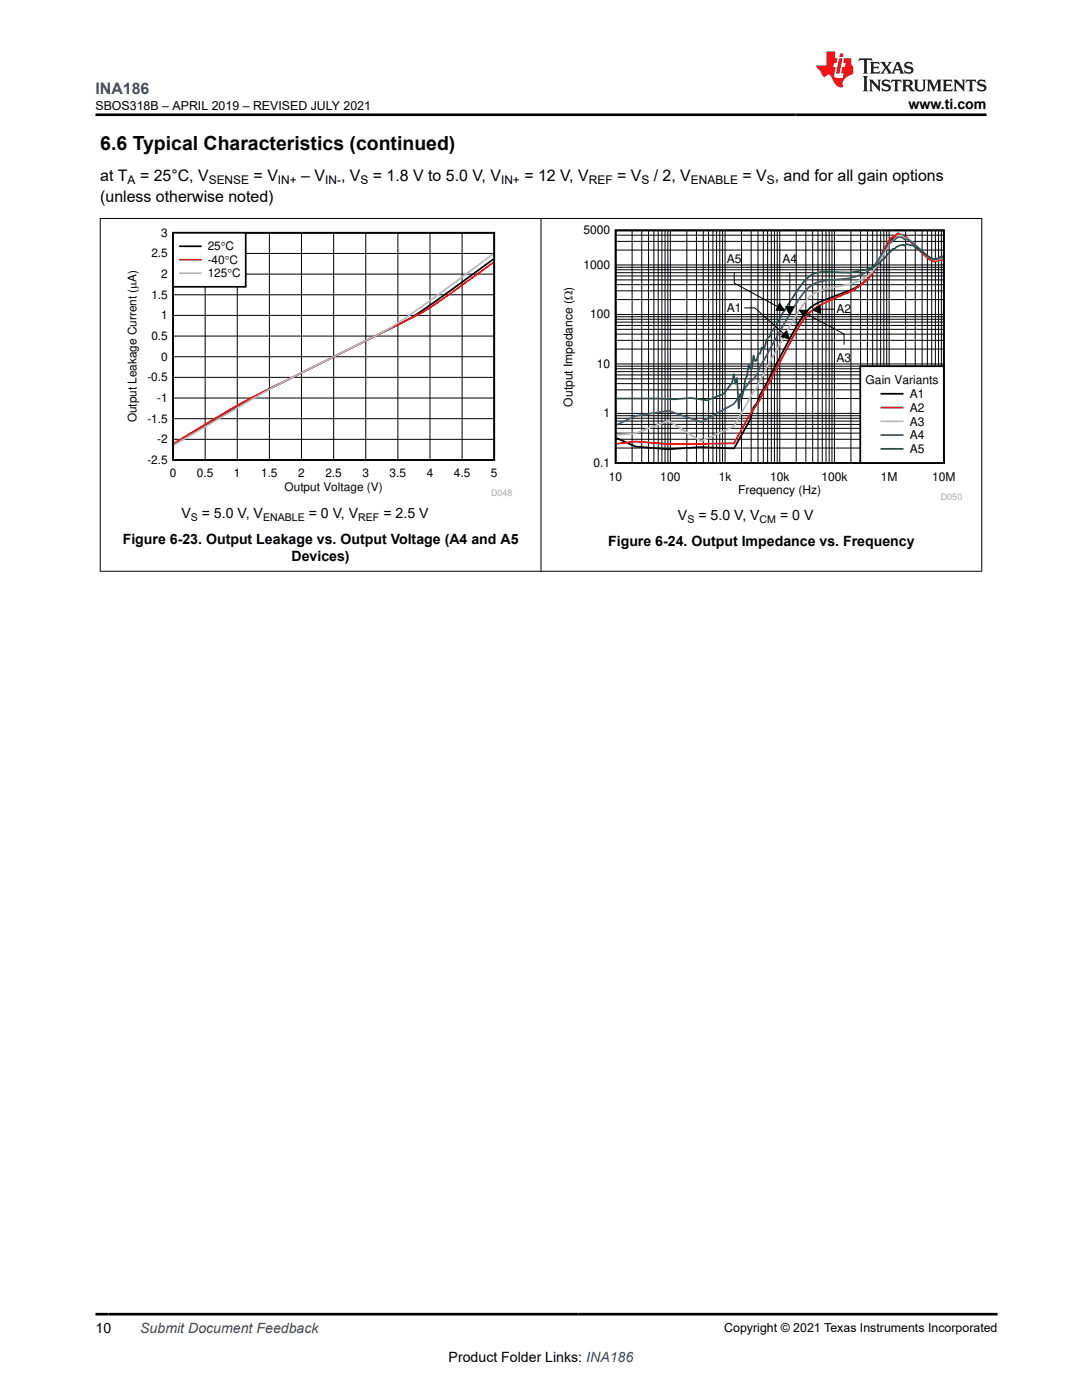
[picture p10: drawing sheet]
<svg xmlns="http://www.w3.org/2000/svg" width="216mm" height="279mm" viewBox="0 0 216 279" stroke-linecap="round" stroke-linejoin="round" font-family="sans-serif">
<defs><g id="words">
<text font-size="3.9" x="20" y="29.9">6.6 Typical Characteristics (continued)</text>
<text font-size="3.2" fill="#00f" x="19" y="18.7">INA186</text>
<g font-size="3.2">
<text x="20" y="40.3">(unless otherwise noted)</text>
<text x="20" y="36.1">at T</text>
<text x="27.9" y="36.1">= 25°C, V</text>
<text x="50.6" y="36.1">= V</text>
<text x="60.1" y="36.1">– V</text>
<text x="68.1" y="36.1">, V</text>
<text x="74.4" y="36.1">= 1.8 V to 5.0 V, V</text>
<text x="104.6" y="36.1">= 12 V, V</text>
<text x="123.1" y="36.1">= V</text>
<text x="130.5" y="36.1">/ 2, V</text>
<text x="148.1" y="36.1">= V , and for all gain options</text>
</g>
<g font-size="2.8">
<text x="181.3" y="21.8">www.ti.com</text>
<text x="36.2" y="103.4">V</text>
<text x="40.3" y="103.4">= 5.0 V, V</text>
<text x="61.6" y="103.4">= 0 V, V</text>
<text x="76.5" y="103.4">= 2.5 V</text>
<text x="135.3" y="103.8">V</text>
<text x="139.4" y="103.8">= 5.0 V, V</text>
<text x="155.7" y="103.8">= 0 V</text>
<text x="24.5" y="108.6">Figure 6-23. Output Leakage vs. Output Voltage (A4 and A5</text>
<text x="58.2" y="112">Devices)</text>
<text x="121.3" y="109">Figure 6-24. Output Impedance vs. Frequency</text>
<text x="19" y="266.1">10</text>
<text x="89.5" y="271.7">Product Folder Links: INA186</text>
</g>
<text font-size="2.8" fill="#00f" x="28" y="266.1">Submit Document Feedback</text>
<g font-size="2.5">
<text x="19" y="21.9">SBOS318B – APRIL 2019 – REVISED JULY 2021</text>
<text x="144.5" y="265.8">Copyright © 2021 Texas Instruments Incorporated</text>
</g>
<g font-size="2.4">
<text x="25.5" y="36.7">A</text>
<text x="41.7" y="36.7">SENSE</text>
<text x="55.5" y="36.7">IN+</text>
<text x="64.9" y="36.7">IN-</text>
<text x="71.9" y="36.7">S</text>
<text x="100" y="36.7">IN+</text>
<text x="117.5" y="36.7">REF</text>
<text x="128" y="36.7">S</text>
<text x="137.9" y="36.7">ENABLE</text>
<text x="153" y="36.7">S</text>
<text x="32.2" y="47.2">3</text>
<text x="116.4" y="46.8">5000</text>
<text x="30.2" y="51.4">2.5</text>
<text x="41.4" y="50">25qC</text>
<text x="41.4" y="52.7">-40qC</text>
<text x="116.4" y="53.7">1000</text>
<text x="145" y="52.5">A5</text>
<text x="156.1" y="52.5">A4</text>
<text x="30.2" y="59.6">1.5</text>
<text x="32.2" y="55.5">2</text>
<text x="41.4" y="55.4">125qC</text>
<text x="32.2" y="63.7">1</text>
<text x="117.8" y="63.5">100</text>
<text x="145" y="62.3">A1</text>
<text x="166.9" y="62.5">A2</text>
<text x="30.2" y="67.8">0.5</text>
<text x="32.2" y="72">0</text>
<text x="29.4" y="76.1">-0.5</text>
<text x="119.1" y="73.4">10</text>
<text x="166.9" y="72.3">A3</text>
<text x="172.7" y="76.7">Gain Variants</text>
<text x="31.4" y="80.2">-1</text>
<text x="114.2" y="81.1" transform="rotate(-90 114.2 81.1)">Output Impedance (:)</text>
<text x="120.5" y="83.3">1</text>
<text x="181.5" y="79.4">A1</text>
<text x="181.5" y="82.2">A2</text>
<text x="27.3" y="84.3" transform="rotate(-90 27.3 84.3)">Output Leakage Current (PA)</text>
<text x="29.4" y="84.3">-1.5</text>
<text x="31.4" y="88.4">-2</text>
<text x="181.5" y="84.9">A3</text>
<text x="181.5" y="87.7">A4</text>
<text x="29.4" y="92.6">-2.5</text>
<text x="33.9" y="95.3">0</text>
<text x="39.3" y="95.3">0.5</text>
<text x="46.7" y="95.3">1</text>
<text x="52.1" y="95.3">1.5</text>
<text x="59.5" y="95.3">2</text>
<text x="64.9" y="95.3">2.5</text>
<text x="72.3" y="95.3">3</text>
<text x="77.7" y="95.3">3.5</text>
<text x="85.1" y="95.3">4</text>
<text x="90.6" y="95.3">4.5</text>
<text x="98" y="95.3">5</text>
<text x="118.4" y="93.2">0.1</text>
<text x="121.5" y="95.9">10</text>
<text x="131.8" y="95.9">100</text>
<text x="143.4" y="95.9">1k</text>
<text x="153.7" y="95.9">10k</text>
<text x="163.9" y="95.9">100k</text>
<text x="175.8" y="95.9">1M</text>
<text x="181.5" y="90.4">A5</text>
<text x="186" y="95.9">10M</text>
<text x="56.8" y="97.9">Output Voltage (V)</text>
<text x="147.3" y="98.7">Frequency (Hz)</text>
</g>
<g font-size="2.1">
<text x="38.1" y="104">S</text>
<text x="52.5" y="104">ENABLE</text>
<text x="71.5" y="104">REF</text>
<text x="137.2" y="104.4">S</text>
<text x="151.6" y="104.4">CM</text>
</g>
<g font-size="1.8" fill="#a8a8a8">
<text x="98" y="99">D048</text>
<text x="187.7" y="99.7">D050</text>
</g>
</g></defs>
<path d="M34.5 46.5h64.1v45.3h-64.1zM98.4 51.7l-7.5 5.5a75.9 75.9 0 0 1-14.1 8.9l-11.5 5.8a250 250 0 0 0-24.4 13l-6.2 3.7" fill="none" stroke="#000" stroke-width=".34"/>
<g fill="none" stroke="#000" stroke-width=".2">
<path d="M34.5 58.8h64.1M34.5 54.7h64.1M34.5 50.6h64.1M40.9 46.5v45.3M47.3 46.5v45.3M53.8 46.5v45.3M60.2 46.5v45.3M66.6 46.5v45.3M73 46.5v45.3M79.4 46.5v45.3M85.8 46.5v45.3M92.2 46.5v45.3"/>
<path d="M34.5 79.4h64.1M34.5 75.3h64.1M34.5 71.2h64.1M34.5 67.1h64.1M34.5 62.9h64.1M34.5 87.7h64.1M34.5 83.6h64.1"/>
</g>
<path d="M98.4 52.4l-4.9 3.6a74.9 74.9 0 0 1-14.1 8.8l-18 9a208 208 0 0 0-24.3 13.2l-2.4 1.5" fill="none" stroke="#f00" stroke-width=".34"/>
<path d="M98.4 50.7a485.4 485.4 0 0 1-20.3 14.6l-7.7 4a292.6 292.6 0 0 0-26.9 14.4l-8.8 5.1" fill="none" stroke="#b8b8b8" stroke-width=".34"/>
<path d="M34.5 46.5h14.5v10.7h-14.5z" fill-rule="evenodd" fill="#fff"/>
<path d="M34.5 46.5h14.5v10.7h-14.5zM35.9 49.1h4.2" fill="none" stroke="#000" stroke-width=".34"/>
<path d="M35.9 51.8h4.2" fill="none" stroke="#f00" stroke-width=".34"/>
<path d="M35.9 54.5h4.2" fill="none" stroke="#b8b8b8" stroke-width=".34"/>
<path d="M111.9 45h80.1v54.8h-80.1z" fill-rule="evenodd" fill="#fff"/>
<path d="M122.8 46h65.5v46.4h-65.5zM188.2 51.7h-.5a1.8 1.8 0 0 1-2.6-.3l-2.7-2.6a5.5 5.5 0 0 0-3.2-2 6.8 6.8 0 0 0-2.7 3.1l-.6 1.3a10.3 10.3 0 0 1-4.6 5.8l-2 1.1-2.6 .9a17.3 17.3 0 0 0-5.2 2.6 40.4 40.4 0 0 0-5.3 8.5l-4.5 8.7-.7 1.7-.6 .8-.7 2.4-3.2 5.8-6.6-.3-6.5 .4-6.6-.5-3.8-1.7" fill="none" stroke="#000" stroke-width=".35"/>
<g fill="none" stroke="#000" stroke-width=".2">
<path d="M122.8 59.8h65.5M122.8 58h65.5M122.8 56.8h65.5M122.8 55.9h65.5M122.8 55.1h65.5M122.8 54.4h65.5M122.8 53.8h65.5M122.8 53.3h65.5M122.8 52.9h65.5M122.8 49.9h65.5M122.8 48.2h65.5M122.8 46.9h65.5"/>
<path d="M126.1 46v46.4M128.1 46v46.4M129.4 46v46.4M130.5 46v46.4M131.3 46v46.4M132.1 46v46.4M132.7 46v46.4M133.3 46v46.4M133.8 46v46.4M137.1 46v46.4M139 46v46.4M140.3 46v46.4"/>
<path d="M141.4 46v46.4M142.3 46v46.4M143 46v46.4M143.6 46v46.4M144.2 46v46.4M144.7 46v46.4M146.5 54.4v2.1l8.7 4.7M148 46v46.4M149.9 46v46.4M151.2 46v46.4M152.3 46v46.4M153.2 46v46.4"/>
<path d="M153.9 46v46.4M154.5 46v46.4M155.1 46v46.4M155.6 46v46.4M157.6 54.4v6.8M158.9 46v46.4M160.8 46v46.4M162.2 46v46.4M163.2 46v46.4M164.1 46v46.4M164.8 46v46.4M165.5 46v46.4"/>
<path d="M166 46v46.4M166.5 46v46.4M169.8 46v46.4M171.7 46v46.4M173.1 46v46.4M174.1 46v46.4M175 46v46.4M175.7 46v46.4M176.4 46v46.4M176.9 46v46.4M177.4 46v46.4M180.7 46v46.4"/>
<path d="M182.6 46v46.4M184 46v46.4M185 46v46.4M185.9 46v46.4M186.6 46v46.4M187.3 46v46.4M187.8 46v46.4M122.8 79.5h65.5M122.8 77.8h65.5M122.8 76.6h65.5M122.8 75.6h65.5M122.8 74.8h65.5"/>
<path d="M122.8 74.2h65.5M122.8 73.6h65.5M122.8 73.1h65.5M122.8 72.6h65.5M122.8 69.7h65.5M122.8 67.9h65.5M122.8 66.7h65.5M122.8 65.7h65.5M122.8 64.9h65.5M122.8 64.3h65.5M122.8 63.7h65.5M122.8 63.2h65.5"/>
<path d="M122.8 62.8h65.5M148.5 61.5h2.1l5.8 5.1M155.6 60.5l1 1.5-1.8-.1zM156.8 61.2h1.5l-.7 1.6zM156.9 66l.7 1.7-1.7-.5zM159.5 61.9h1.8l-.8 1.4zM160.9 62.6l7.5 4.1v2.1M162.1 61.9l1.5-.9 .2 1.5zM166.4 61.7h-2.7M122.8 89.4h65.5M122.8 87.7h65.5M122.8 86.4h65.5"/>
<path d="M122.8 85.5h65.5M122.8 84.7h65.5M122.8 84h65.5M122.8 83.5h65.5M122.8 83h65.5M122.8 82.5h65.5"/>
</g>
<path d="M188.2 51.9h-.5a2.02 2.02 0 0 1-2.6-.4l-2.7-2.6a8.5 8.5 0 0 0-3.2-2.4l-.7 .7-.6 .2a21.1 21.1 0 0 0-2.7 4.9 11.6 11.6 0 0 1-7.2 6.6l-1.3 .5a20.5 20.5 0 0 0-5.2 3 42.4 42.4 0 0 0-5.3 8.7l-3.2 6.1-.7 .9a15 15 0 0 1-2.6 4.5l-3.2 5.9-13.1 .1-6.6-.5-3.8 .5" fill="none" stroke="#f00" stroke-width=".35"/>
<path d="M188.2 51.6h-.5a1.98 1.98 0 0 1-2.6-.4l-2-1.9a5.3 5.3 0 0 0-2.6-1.8l-.7-.6-.6 .1-2 1.9-.7 1.3a14.1 14.1 0 0 1-3.2 4.8 14.3 14.3 0 0 1-6.6 2.3 10.2 10.2 0 0 0-5.2 2 52.8 52.8 0 0 0-5.9 9.4l-2.6 4.6-2 4.1-.6 .8-3.9 6.8-6.6 3.1-6.5-4.1-6.6 2.5-3.8 .3" fill="none" stroke="#b8b8b8" stroke-width=".35"/>
<path d="M188.2 51.4h-.5a1.96 1.96 0 0 1-2.6-.3l-3.3-2.9-.7-.4-.6-.1-.7-.4h-.6l-2 1.4-.7 1.1a17.1 17.1 0 0 1-2.6 3.7 11.6 11.6 0 0 1-7.2 2.3 9.2 9.2 0 0 0-5.2 1.5 27.6 27.6 0 0 0-4.6 6.6l-5.2 9.3-.7 1.6-.6 .9-.7 .3-3.2 4.6-6.6 3.6-6.5-2.2-6.6 1-3.8 1.8" fill="none" stroke="#295c75" stroke-width=".35"/>
<path d="M188.2 51.1l-.5 .1a1.88 1.88 0 0 1-2.6-.1l-1-.8a5.6 5.6 0 0 0-3.3-1.6l-.3 .3-.3-.2-1.4 .5-.3 .4-.3-.1-1 1a8 8 0 0 1-6.2 3.5 6.4 6.4 0 0 1-3 .3h-.3a15.3 15.3 0 0 0-5.2 .2 9.2 9.2 0 0 0-3.6 3.8l-2.7 3.9-.6 1.4-1 1.6-.7 .8-.3 1-.6 .7-.7 2-.3-.5-.3 1.3-.4-.1-.3 1.4-.3 .2-.3-1.1-.4 2.6h-.3l-.3-.7-.4 2.2-.3 .5-.6 3.7-.4-.7-.3 2.9-.3-6.1-.4 1.2-.3-1.9-.3 1.7-1.7 2.2-3.3 1.3-3.3-.5-3.2 .3-3.3-.2h-8.3" fill="none" stroke="#286b48" stroke-width=".35"/>
<path d="M155.6 60.5l1 1.5-1.8-.1zM156.9 66l.7 1.7-1.7-.5zM156.8 61.2h1.5l-.7 1.6zM159.5 61.9h1.8l-.8 1.4zM162.1 61.9l1.5-.9 .2 1.5z" fill="#000"/>
<path d="M171.7 73.1h16.6v19.3h-16.6z" fill-rule="evenodd" fill="#fff"/>
<path d="M171.7 73.1h16.6v19.3h-16.6zM175.9 78.6h4.2" fill="none" stroke="#000" stroke-width=".35"/>
<path d="M175.9 81.3h4.2" fill="none" stroke="#f00" stroke-width=".35"/>
<path d="M175.9 84.1h4.2" fill="none" stroke="#b8b8b8" stroke-width=".35"/>
<path d="M175.9 86.8h4.2" fill="none" stroke="#295c75" stroke-width=".35"/>
<path d="M175.9 89.6h4.2" fill="none" stroke="#286b48" stroke-width=".35"/>
<path d="M19.9 43.6h176.1M20 43.5v70.6M107.9 43.5v70.6M195.9 43.5v70.6M19.9 114h176.1" fill="none" stroke="#000" stroke-width=".2"/>
<path d="M171.5 11.6l-.2 .6 .5-.2h.6v.1v2.2l-.2 .4h1l-.2-.4v-2.2v-.1h.5l.5 .2-.1-.6zM173.6 12.4l.2 .3v1.6l-.2 .4h1.9l.1-.6a1.08 1.08 0 0 1-1.3 .2v-.7h.6l.4 .2v-.7l-.4 .2h-.6v-.5l.2-.2a1 1 0 0 1 1 .3l-.1-.5zM175.7 12.4l.9 1.1-1 1.2h.9l-.2-.2 .5-.8 .4 .8-.2 .2h1.6l-.2-.2 .2-.5h.9l.1 .5-.1 .2h.9l-.2-.4-.8-1.9h-.5l-.9 2.1-.9-1.1 .9-1h-.8l.2 .2-.4 .6-.4-.6 .2-.2zM179 12.8l.4 1h-.7zM180.7 12.5a.65 .65 0 0 0-.2 .7 .65 .65 0 0 0 .6 .5l.6 .1 .1 .3a.79 .79 0 0 1-.7 .4 .79 .79 0 0 1-.7-.5l.1 .7 .2-.1a.93 .93 0 0 0 1.1 0 .93 .93 0 0 0 .4-.9 1.46 1.46 0 0 0-1.2-.6l-.1-.3a1.09 1.09 0 0 1 1.2 .2l-.2-.6-.1 .1-.5-.2zM172.2 15.2l.2 .4v2.2l-.2 .4h1l-.2-.4v-2.2l.2-.4zM173.4 15.9l.2 .4v1.5l-.2 .4h.8l-.3-.4 .1-1.3 1.6 1.8v-2l.2-.4h-.7l.1 .2 .1 1.1-1.2-1.3zM176.2 16a.65 .65 0 0 0-.2 .8 .65 .65 0 0 0 .6 .4l.6 .2 .1 .2a.79 .79 0 0 1-.7 .4 .79 .79 0 0 1-.7-.5l.1 .7 .2-.1a.93 .93 0 0 0 1.1 .1 .93 .93 0 0 0 .4-1 1.46 1.46 0 0 0-1.2-.5l-.1-.4a1.09 1.09 0 0 1 1.2 .2l-.1-.6-.2 .1-.5-.1zM177.9 15.9l-.1 .6a.63 .63 0 0 1 .8-.3v1.6l-.3 .4h1l-.2-.4v-1.6a.66 .66 0 0 1 .8 .3l-.1-.6zM180 15.9l.2 .4v1.5l-.2 .4h1l-.2-.2-.1-.7h.5l.1 .2a.79 .79 0 0 0 1.2 .6l-1-.9a.61 .61 0 0 0 .6-.6 .61 .61 0 0 0-.5-.7zM180.8 16.2h.1a.47 .47 0 0 1 .5 .1 .47 .47 0 0 1 .1 .5l-.1 .1-.7 .1zM182.3 15.9l.2 .2a2.27 2.27 0 0 0 .4 2 1.04 1.04 0 0 0 1.7-.7v-1.3l.2-.2h-.8l.2 .4v1.1a.6 .6 0 0 1-.6 .6 .6 .6 0 0 1-.6-.6v-1.1l.3-.4zM184.9 15.9l.2 .4v1.5l-.2 .4h.8l-.3-.4v-1.4l.9 1.9 .9-1.9v1.4l-.3 .4h1l-.2-.4v-1.5l.2-.4h-.8l-.7 1.5-.6-1.5zM188.1 15.9l.2 .4v1.5l-.2 .4h1.9l.1-.6a1.09 1.09 0 0 1-1.3 .2v-.7h.6l.4 .2v-.6l-.4 .2h-.6v-.6l.2-.1a1.01 1.01 0 0 1 1 .3l-.1-.6zM190.2 15.9l.3 .4v1.5l-.3 .4h.8l-.2-.4v-1.3l1.6 1.8v-2l.2-.4h-.7l.2 .2v1.1l-1.2-1.3zM192.8 15.9l-.1 .6a.63 .63 0 0 1 .8-.3v1.6l-.3 .4h1l-.2-.4v-1.6a.66 .66 0 0 1 .8 .3l-.1-.6zM195.2 16a.65 .65 0 0 0-.2 .8 .65 .65 0 0 0 .6 .4l.6 .2 .2 .2a.79 .79 0 0 1-.7 .4 .79 .79 0 0 1-.7-.5l.1 .7 .2-.1a.93 .93 0 0 0 1 .1 .93 .93 0 0 0 .5-1 1.46 1.46 0 0 0-1.3-.5v-.4a1.09 1.09 0 0 1 1.2 .2l-.2-.6-.2 .1-.5-.1z" fill="#231f20"/>
<path d="M164.9 10.3v2.7h-2l.1 .4 .8 1a.95 .95 0 0 0 1 .9 .59 .59 0 0 1 .5-.4 .59 .59 0 0 1 .5 .3l.4 .8a1.59 1.59 0 0 0 2.1 1.4 1.61 1.61 0 0 1 1-2.3l1-.3-.1-1.5a1.59 1.59 0 0 1-.3-1.7h-1.5l-.2 .9h.6l-.2 .9h-.5l-.2 .9v.3l.4 .1-.1 .9h-.7a.73 .73 0 0 1-1-.7l.3-1.5h-.5l.1-.9h.5l.2-.9h-.5v-1.3zM167.4 11.6l-.6 3.1h.7l.6-3.1zM167.6 10.7l-.1 .6h.7l.1-.6z" fill="#ed1c24"/>
<path d="M19 22.9h177.8M19 262.3h180" fill="none" stroke="#000" stroke-width=".53"/>
<use href="#words"/>
</svg>
